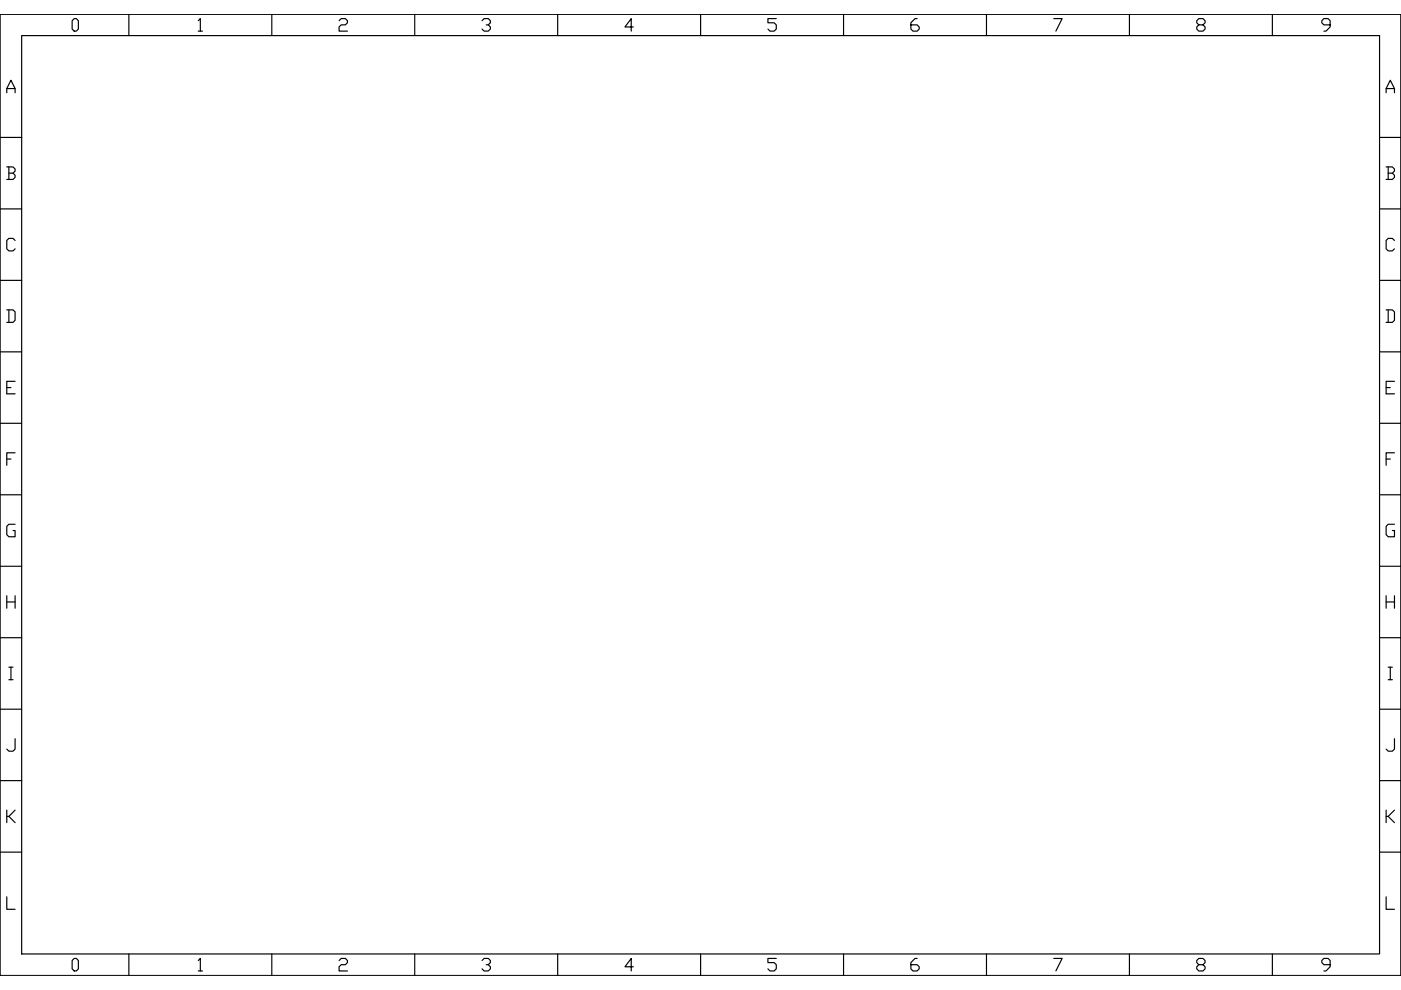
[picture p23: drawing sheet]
<svg xmlns="http://www.w3.org/2000/svg" width="297mm" height="210mm" viewBox="0 0 297 210" stroke-linecap="round" stroke-linejoin="round" font-family="sans-serif">
<g fill="none" stroke="#000" stroke-width=".25">
<path d="M.1 3h296.9v203.8M1.4 19.7v-.9l.9-1.8 .9 1.8v.9M1.4 18.8h1.8M4.6 7.5h287.9v194.8h-287.9zM15.7 3.9h.5l.4 .5v1.8l-.4 .4h-.5l-.4-.4v-1.8zM27.3 3v4.5M42 4.4l.5-.5v2.7M42 6.6h.9M57.6 3v4.5M71.9 4.4l.4-.5h.9l.5 .5v.4l-.5 .5h-.9l-.4 .4v.9h1.8M87.9 3v4.5M102.2 4.4l.4-.5h.9l.5 .5v.4l-.5 .5h-.4"/>
<path d="M103.5 5.3l.5 .4v.5l-.5 .4h-.9l-.4-.4M118.2 3v4.5M134.3 5.7h-1.8l1.3-1.8v2.7M148.5 3v4.5M164.6 3.9h-1.8v.9h1.3l.5 .5v.9l-.5 .4h-.8l-.5-.4M178.8 3v4.5M194.4 3.9h-.4l-.9 .9v1.4l.5 .4h.8l.5-.4v-.5l-.5-.4h-1.3M209.2 3v4.5M223.4 3.9h1.8l-1.3 2.7M239.5 3v4.5M254.2 5.3l-.5-.5v-.4l.5-.5h.9l.4 .5v.4l-.4 .5h-.9l-.5 .4v.5l.5 .4h.9l.4-.4v-.5l-.4-.4M269.8 3v4.5"/>
<path d="M282 5.3h-1.3l-.5-.5v-.4l.5-.5h.9l.4 .5v1.3l-.9 .9h-.4M293.9 19.7v-.9l.9-1.8 .9 1.8v.9M293.9 18.8h1.8M.1 29.1h4.5M1.4 35.4h1.4l.4 .4v.5l-.4 .4M1.9 36.7h.9l.4 .5v.4l-.4 .4h-1.4M1.9 35.4v2.6M292.5 29.1h4.5M293.9 35.4h1.3l.5 .4v.5l-.5 .4M294.3 36.7h.9l.5 .5v.4l-.5 .4h-1.3M294.3 35.4v2.6M.1 44.3h4.5"/>
<path d="M.1 59.4h4.5M3.2 51l-.4-.5h-.9l-.5 .5v1.8l.5 .4h.9l.4-.4M292.5 44.3h4.5M292.5 59.4h4.5M295.7 51l-.5-.5h-.9l-.4 .5v1.8l.4 .4h.9l.5-.4M.1 74.6h4.5M1.4 65.7h1.4l.4 .4v1.8l-.4 .5h-1.4M1.9 65.7v2.7M292.5 74.6h4.5M293.9 65.7h1.3l.5 .4v1.8l-.5 .5h-1.3M294.3 65.7v2.7M.1 89.8h4.5"/>
<path d="M1.4 82.2h.9M1.4 97.3h.9M3.2 80.8h-1.8v2.7h1.8M3.2 96h-1.8v2.7M292.5 89.8h4.5M293.9 82.2h.9M293.9 97.3h.9M295.7 80.8h-1.8v2.7h1.8M295.7 96h-1.8v2.7M.1 104.9h4.5M3.2 111.2h-1.3l-.5 .4v1.8l.5 .4h1.3v-1.3h-.4M292.5 104.9h4.5"/>
<path d="M295.7 111.2h-1.4l-.4 .4v1.8l.4 .4h1.4v-1.3h-.5M.1 120.1h4.5M.1 135.2h4.5M1.4 126.3v2.7M1.4 127.6h1.8M3.2 126.3v2.7M292.5 120.1h4.5M292.5 135.2h4.5M293.9 127.6h1.8M293.9 126.3v2.7M295.7 126.3v2.7M.1 150.4h4.5"/>
<path d="M1.9 141.5h.9M1.9 144.1h.9M2.3 141.5v2.6M3.2 156.6v2.2l-.4 .5h-.9l-.5-.5M292.5 150.4h4.5M294.3 141.5h.9M294.3 144.1h.9M294.8 141.5v2.6M295.7 156.6v2.2l-.5 .5h-.9l-.4-.5M.1 165.5h4.5M1.4 171.8v2.6M1.9 173.1l1.3 1.3"/>
<path d="M3.2 171.8l-1.3 1.3h-.5M292.5 165.5h4.5M293.9 171.8v2.6M294.3 173.1l1.4 1.3M295.7 171.8l-1.4 1.3h-.4M.1 180.7h4.5M1.4 190.1v2.7h1.8M292.5 180.7h4.5M293.9 190.1v2.7h1.8M15.7 203.2h.5l.4 .5v1.7l-.4 .5h-.5l-.4-.5v-1.7zM27.3 202.3v4.5M42 203.7l.5-.5v2.7"/>
<path d="M42 205.9h.9M57.6 202.3v4.5M71.9 203.7l.4-.5h.9l.5 .5v.4l-.5 .4h-.9l-.4 .5v.9h1.8M87.9 202.3v4.5M102.2 203.7l.4-.5h.9l.5 .5v.4l-.5 .4h-.4M103.5 204.5l.5 .5v.4l-.5 .5h-.9l-.4-.5M118.2 202.3v4.5M134.3 205h-1.8l1.3-1.8v2.7M148.5 202.3v4.5M164.6 203.2h-1.8v.9h1.3l.5 .4v.9l-.5 .5h-.8l-.5-.5M178.8 202.3v4.5M194.4 203.2h-.4l-.9 .9v1.3l.5 .5h.8l.5-.5v-.4l-.5-.5h-1.3"/>
<path d="M209.2 202.3v4.5M223.4 203.2h1.8l-1.3 2.7M239.5 202.3v4.5M254.2 204.5l-.5-.4v-.4l.5-.5h.9l.4 .5v.4l-.4 .4h-.9l-.5 .5v.4l.5 .5h.9l.4-.5v-.4l-.4-.5M269.8 202.3v4.5M282 204.5h-1.3l-.5-.4v-.4l.5-.5h.9l.4 .5v1.3l-.9 .9h-.4"/>
</g>
<path d="M0 3h297v203.8h-297z" fill="none" stroke="#000" stroke-width=".21"/>
</svg>
